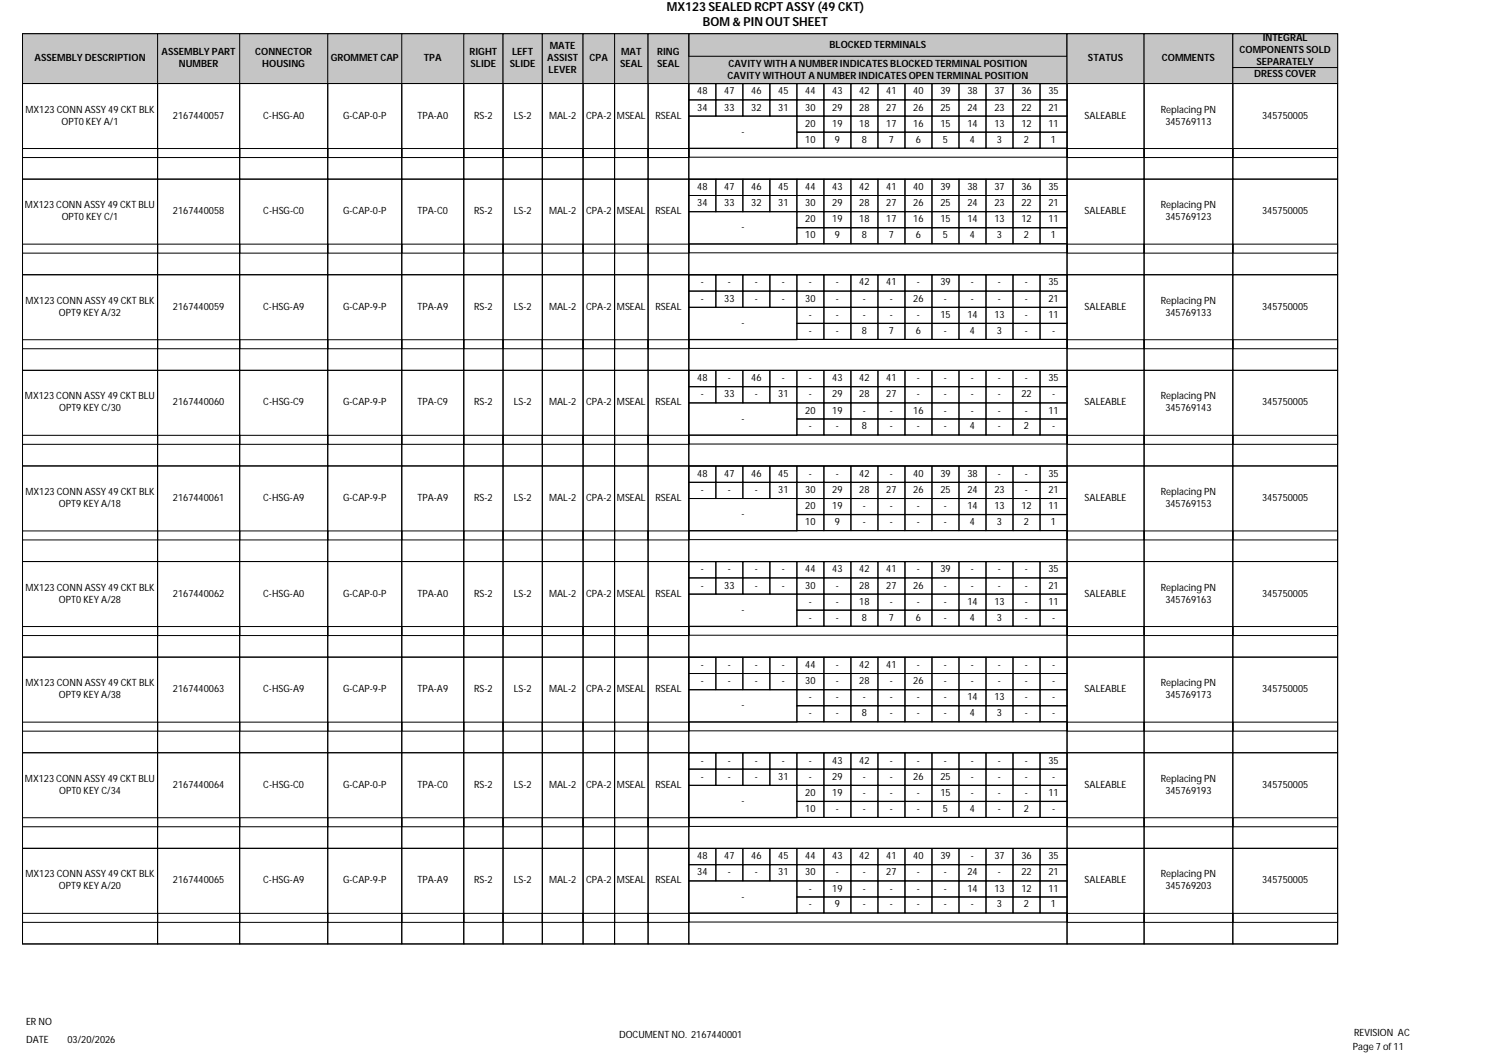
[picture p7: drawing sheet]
<svg xmlns="http://www.w3.org/2000/svg" width="420mm" height="297mm" viewBox="0 0 420 297" stroke-linecap="round" stroke-linejoin="round" font-family="sans-serif">
<defs><g id="words">
<g font-size="3.5">
<text x="188.1" y="3.1">MX123 SEALED RCPT ASSY (49 CKT)</text>
<text x="198.3" y="7.4">BOM &amp; PIN OUT SHEET</text>
</g>
<g font-size="2.8">
<text x="356.2" y="11.6">INTEGRAL</text>
<text x="9.7" y="17.2">ASSEMBLY DESCRIPTION</text>
<text x="45.6" y="15.6">ASSEMBLY PART</text>
<text x="72" y="15.6">CONNECTOR</text>
<text x="93.3" y="17.2">GROMMET CAP</text>
<text x="119.6" y="17.2">TPA</text>
<text x="132.4" y="15.6">RIGHT</text>
<text x="144.4" y="15.6">LEFT</text>
<text x="154.3" y="17.2">ASSIST</text>
<text x="155.1" y="13.9">MATE</text>
<text x="166.3" y="17.2">CPA</text>
<text x="175.2" y="15.6">MAT</text>
<text x="185.4" y="15.6">RING</text>
<text x="234" y="13.4">BLOCKED TERMINALS</text>
<text x="306.9" y="17.2">STATUS</text>
<text x="327.7" y="17.2">COMMENTS</text>
<text x="349.6" y="15">COMPONENTS SOLD</text>
<text x="50.5" y="18.9">NUMBER</text>
<text x="74" y="18.9">HOUSING</text>
<text x="132.7" y="18.9">SLIDE</text>
<text x="143.8" y="18.9">SLIDE</text>
<text x="154.8" y="20.6">LEVER</text>
<text x="174.9" y="18.9">SEAL</text>
<text x="185.4" y="18.9">SEAL</text>
<text x="205.2" y="22.1">CAVITY WITHOUT A NUMBER INDICATES OPEN TERMINAL POSITION</text>
<text x="205.5" y="18.8">CAVITY WITH A NUMBER INDICATES BLOCKED TERMINAL POSITION</text>
<text x="353.8" y="21.7">DRESS COVER</text>
<text x="354.4" y="18.4">SEPARATELY</text>
<text x="196.7" y="26.6">48</text>
<text x="204.3" y="26.6">47</text>
<text x="211.9" y="26.6">46</text>
<text x="219.5" y="26.6">45</text>
<text x="227.1" y="26.6">44</text>
<text x="234.8" y="26.6">43</text>
<text x="242.4" y="26.6">42</text>
<text x="250" y="26.6">41</text>
<text x="257.6" y="26.6">40</text>
<text x="265.2" y="26.6">39</text>
<text x="272.9" y="26.6">38</text>
<text x="280.5" y="26.6">37</text>
<text x="288.1" y="26.6">36</text>
<text x="295.7" y="26.6">35</text>
<text x="7.2" y="31.8">MX123 CONN ASSY 49 CKT BLK</text>
<text x="17.4" y="35.1">OPT0 KEY A/1</text>
<text x="48.8" y="33.5">2167440057</text>
<text x="74.2" y="33.5">C-HSG-A0</text>
<text x="96.8" y="33.5">G-CAP-0-P</text>
<text x="117.7" y="33.5">TPA-A0</text>
<text x="133.7" y="33.5">RS-2</text>
<text x="144.9" y="33.5">LS-2</text>
<text x="154.9" y="33.5">MAL-2</text>
<text x="165.3" y="33.5">CPA-2</text>
<text x="174" y="33.5">MSEAL</text>
<text x="184.9" y="33.5">RSEAL</text>
<text x="196.7" y="31.2">34</text>
<text x="204.3" y="31.2">33</text>
<text x="211.9" y="31.2">32</text>
<text x="219.5" y="31.2">31</text>
<text x="227.1" y="35.7">20</text>
<text x="227.1" y="31.2">30</text>
<text x="234.8" y="31.2">29</text>
<text x="234.8" y="35.7">19</text>
<text x="242.4" y="31.2">28</text>
<text x="242.4" y="35.7">18</text>
<text x="250" y="31.2">27</text>
<text x="250" y="35.7">17</text>
<text x="257.6" y="31.2">26</text>
<text x="257.6" y="35.7">16</text>
<text x="265.2" y="35.7">15</text>
<text x="265.2" y="31.2">25</text>
<text x="272.9" y="31.2">24</text>
<text x="272.9" y="35.7">14</text>
<text x="280.5" y="31.2">23</text>
<text x="280.5" y="35.7">13</text>
<text x="288.1" y="31.2">22</text>
<text x="288.1" y="35.7">12</text>
<text x="295.7" y="35.7">11</text>
<text x="295.7" y="31.2">21</text>
<text x="305.9" y="33.5">SALEABLE</text>
<text x="327.4" y="31.8">Replacing PN</text>
<text x="328.7" y="35.1">345769113</text>
<text x="356" y="33.5">345750005</text>
<text x="209.1" y="38">-</text>
<text x="227.1" y="40.2">10</text>
<text x="235.5" y="40.2">9</text>
<text x="243.1" y="40.2">8</text>
<text x="250.7" y="40.2">7</text>
<text x="258.3" y="40.2">6</text>
<text x="266" y="40.2">5</text>
<text x="273.6" y="40.2">4</text>
<text x="281.2" y="40.2">3</text>
<text x="288.8" y="40.2">2</text>
<text x="296.4" y="40.2">1</text>
<text x="196.7" y="53.6">48</text>
<text x="204.3" y="53.6">47</text>
<text x="211.9" y="53.6">46</text>
<text x="219.5" y="53.6">45</text>
<text x="227.1" y="53.6">44</text>
<text x="234.8" y="53.6">43</text>
<text x="242.4" y="53.6">42</text>
<text x="250" y="53.6">41</text>
<text x="257.6" y="53.6">40</text>
<text x="265.2" y="53.6">39</text>
<text x="272.9" y="53.6">38</text>
<text x="280.5" y="53.6">37</text>
<text x="288.1" y="53.6">36</text>
<text x="295.7" y="53.6">35</text>
<text x="7.1" y="58.7">MX123 CONN ASSY 49 CKT BLU</text>
<text x="196.7" y="58.1">34</text>
<text x="204.3" y="58.1">33</text>
<text x="211.9" y="58.1">32</text>
<text x="219.5" y="58.1">31</text>
<text x="227.1" y="58.1">30</text>
<text x="234.8" y="58.1">29</text>
<text x="242.4" y="58.1">28</text>
<text x="250" y="58.1">27</text>
<text x="257.6" y="58.1">26</text>
<text x="265.2" y="58.1">25</text>
<text x="272.9" y="58.1">24</text>
<text x="280.5" y="58.1">23</text>
<text x="288.1" y="58.1">22</text>
<text x="295.7" y="58.1">21</text>
<text x="327.4" y="58.7">Replacing PN</text>
<text x="17.4" y="62.1">OPT0 KEY C/1</text>
<text x="48.8" y="60.4">2167440058</text>
<text x="74.3" y="60.4">C-HSG-C0</text>
<text x="96.8" y="60.4">G-CAP-0-P</text>
<text x="117.8" y="60.4">TPA-C0</text>
<text x="133.7" y="60.4">RS-2</text>
<text x="144.9" y="60.4">LS-2</text>
<text x="154.9" y="60.4">MAL-2</text>
<text x="165.3" y="60.4">CPA-2</text>
<text x="174" y="60.4">MSEAL</text>
<text x="184.9" y="60.4">RSEAL</text>
<text x="209.1" y="65">-</text>
<text x="227.1" y="62.7">20</text>
<text x="234.8" y="62.7">19</text>
<text x="242.4" y="62.7">18</text>
<text x="250" y="62.7">17</text>
<text x="257.6" y="62.7">16</text>
<text x="265.2" y="62.7">15</text>
<text x="272.9" y="62.7">14</text>
<text x="280.5" y="62.7">13</text>
<text x="288.1" y="62.7">12</text>
<text x="295.7" y="62.7">11</text>
<text x="305.9" y="60.4">SALEABLE</text>
<text x="328.7" y="62.1">345769123</text>
<text x="356" y="60.4">345750005</text>
<text x="227.1" y="67.2">10</text>
<text x="235.5" y="67.2">9</text>
<text x="243.1" y="67.2">8</text>
<text x="250.7" y="67.2">7</text>
<text x="258.3" y="67.2">6</text>
<text x="266" y="67.2">5</text>
<text x="273.6" y="67.2">4</text>
<text x="281.2" y="67.2">3</text>
<text x="288.8" y="67.2">2</text>
<text x="296.4" y="67.2">1</text>
<text x="197.7" y="80.5">-</text>
<text x="205.3" y="80.5">-</text>
<text x="212.9" y="80.5">-</text>
<text x="220.5" y="80.5">-</text>
<text x="228.2" y="80.5">-</text>
<text x="235.8" y="80.5">-</text>
<text x="242.4" y="80.5">42</text>
<text x="250" y="80.5">41</text>
<text x="258.6" y="80.5">-</text>
<text x="265.2" y="80.5">39</text>
<text x="273.9" y="80.5">-</text>
<text x="281.5" y="80.5">-</text>
<text x="289.1" y="80.5">-</text>
<text x="295.7" y="80.5">35</text>
<text x="7.2" y="85.7">MX123 CONN ASSY 49 CKT BLK</text>
<text x="16.6" y="89.1">OPT9 KEY A/32</text>
<text x="48.8" y="87.4">2167440059</text>
<text x="74.2" y="87.4">C-HSG-A9</text>
<text x="96.8" y="87.4">G-CAP-9-P</text>
<text x="117.7" y="87.4">TPA-A9</text>
<text x="133.7" y="87.4">RS-2</text>
<text x="144.9" y="87.4">LS-2</text>
<text x="154.9" y="87.4">MAL-2</text>
<text x="165.3" y="87.4">CPA-2</text>
<text x="174" y="87.4">MSEAL</text>
<text x="184.9" y="87.4">RSEAL</text>
<text x="197.7" y="85.1">-</text>
<text x="204.3" y="85.1">33</text>
<text x="212.9" y="85.1">-</text>
<text x="220.5" y="85.1">-</text>
<text x="227.1" y="85.1">30</text>
<text x="228.2" y="89.7">-</text>
<text x="235.8" y="85.1">-</text>
<text x="235.8" y="89.7">-</text>
<text x="243.4" y="85.1">-</text>
<text x="243.4" y="89.7">-</text>
<text x="251" y="85.1">-</text>
<text x="251" y="89.7">-</text>
<text x="257.6" y="85.1">26</text>
<text x="258.6" y="89.7">-</text>
<text x="265.2" y="89.7">15</text>
<text x="266.3" y="85.1">-</text>
<text x="272.9" y="89.7">14</text>
<text x="273.9" y="85.1">-</text>
<text x="280.5" y="89.7">13</text>
<text x="281.5" y="85.1">-</text>
<text x="289.1" y="85.1">-</text>
<text x="289.1" y="89.7">-</text>
<text x="295.7" y="89.7">11</text>
<text x="295.7" y="85.1">21</text>
<text x="305.9" y="87.4">SALEABLE</text>
<text x="327.4" y="85.7">Replacing PN</text>
<text x="328.7" y="89.1">345769133</text>
<text x="356" y="87.4">345750005</text>
<text x="209.1" y="92">-</text>
<text x="228.2" y="94.2">-</text>
<text x="235.8" y="94.2">-</text>
<text x="243.1" y="94.2">8</text>
<text x="250.7" y="94.2">7</text>
<text x="258.3" y="94.2">6</text>
<text x="266.3" y="94.2">-</text>
<text x="273.6" y="94.2">4</text>
<text x="281.2" y="94.2">3</text>
<text x="289.1" y="94.2">-</text>
<text x="296.7" y="94.2">-</text>
<text x="196.7" y="107.5">48</text>
<text x="205.3" y="107.5">-</text>
<text x="211.9" y="107.5">46</text>
<text x="220.5" y="107.5">-</text>
<text x="228.2" y="107.5">-</text>
<text x="234.8" y="107.5">43</text>
<text x="242.4" y="107.5">42</text>
<text x="250" y="107.5">41</text>
<text x="258.6" y="107.5">-</text>
<text x="266.3" y="107.5">-</text>
<text x="273.9" y="107.5">-</text>
<text x="281.5" y="107.5">-</text>
<text x="289.1" y="107.5">-</text>
<text x="295.7" y="107.5">35</text>
<text x="7.1" y="112.7">MX123 CONN ASSY 49 CKT BLU</text>
<text x="197.7" y="112.1">-</text>
<text x="204.3" y="112.1">33</text>
<text x="212.9" y="112.1">-</text>
<text x="219.5" y="112.1">31</text>
<text x="228.2" y="112.1">-</text>
<text x="234.8" y="112.1">29</text>
<text x="242.4" y="112.1">28</text>
<text x="250" y="112.1">27</text>
<text x="258.6" y="112.1">-</text>
<text x="266.3" y="112.1">-</text>
<text x="273.9" y="112.1">-</text>
<text x="281.5" y="112.1">-</text>
<text x="288.1" y="112.1">22</text>
<text x="296.7" y="112.1">-</text>
<text x="327.4" y="112.7">Replacing PN</text>
<text x="16.7" y="116">OPT9 KEY C/30</text>
<text x="48.8" y="114.3">2167440060</text>
<text x="74.3" y="114.3">C-HSG-C9</text>
<text x="96.8" y="114.3">G-CAP-9-P</text>
<text x="117.8" y="114.3">TPA-C9</text>
<text x="133.7" y="114.3">RS-2</text>
<text x="144.9" y="114.3">LS-2</text>
<text x="154.9" y="114.3">MAL-2</text>
<text x="165.3" y="114.3">CPA-2</text>
<text x="174" y="114.3">MSEAL</text>
<text x="184.9" y="114.3">RSEAL</text>
<text x="209.1" y="118.9">-</text>
<text x="227.1" y="116.6">20</text>
<text x="234.8" y="116.6">19</text>
<text x="243.4" y="116.6">-</text>
<text x="251" y="116.6">-</text>
<text x="257.6" y="116.6">16</text>
<text x="266.3" y="116.6">-</text>
<text x="273.9" y="116.6">-</text>
<text x="281.5" y="116.6">-</text>
<text x="289.1" y="116.6">-</text>
<text x="295.7" y="116.6">11</text>
<text x="305.9" y="114.3">SALEABLE</text>
<text x="328.7" y="116">345769143</text>
<text x="356" y="114.3">345750005</text>
<text x="228.2" y="121.1">-</text>
<text x="235.8" y="121.1">-</text>
<text x="243.1" y="121.1">8</text>
<text x="251" y="121.1">-</text>
<text x="258.6" y="121.1">-</text>
<text x="266.3" y="121.1">-</text>
<text x="273.6" y="121.1">4</text>
<text x="281.5" y="121.1">-</text>
<text x="288.8" y="121.1">2</text>
<text x="296.7" y="121.1">-</text>
<text x="196.7" y="134.5">48</text>
<text x="204.3" y="134.5">47</text>
<text x="211.9" y="134.5">46</text>
<text x="219.5" y="134.5">45</text>
<text x="228.2" y="134.5">-</text>
<text x="235.8" y="134.5">-</text>
<text x="242.4" y="134.5">42</text>
<text x="251" y="134.5">-</text>
<text x="257.6" y="134.5">40</text>
<text x="265.2" y="134.5">39</text>
<text x="272.9" y="134.5">38</text>
<text x="281.5" y="134.5">-</text>
<text x="289.1" y="134.5">-</text>
<text x="295.7" y="134.5">35</text>
<text x="7.2" y="139.6">MX123 CONN ASSY 49 CKT BLK</text>
<text x="16.6" y="143">OPT9 KEY A/18</text>
<text x="48.8" y="141.3">2167440061</text>
<text x="74.2" y="141.3">C-HSG-A9</text>
<text x="96.8" y="141.3">G-CAP-9-P</text>
<text x="117.7" y="141.3">TPA-A9</text>
<text x="133.7" y="141.3">RS-2</text>
<text x="144.9" y="141.3">LS-2</text>
<text x="154.9" y="141.3">MAL-2</text>
<text x="165.3" y="141.3">CPA-2</text>
<text x="174" y="141.3">MSEAL</text>
<text x="184.9" y="141.3">RSEAL</text>
<text x="197.7" y="139">-</text>
<text x="205.3" y="139">-</text>
<text x="212.9" y="139">-</text>
<text x="219.5" y="139">31</text>
<text x="227.1" y="143.6">20</text>
<text x="227.1" y="139">30</text>
<text x="234.8" y="139">29</text>
<text x="234.8" y="143.6">19</text>
<text x="242.4" y="139">28</text>
<text x="243.4" y="143.6">-</text>
<text x="250" y="139">27</text>
<text x="251" y="143.6">-</text>
<text x="257.6" y="139">26</text>
<text x="258.6" y="143.6">-</text>
<text x="265.2" y="139">25</text>
<text x="266.3" y="143.6">-</text>
<text x="272.9" y="139">24</text>
<text x="272.9" y="143.6">14</text>
<text x="280.5" y="139">23</text>
<text x="280.5" y="143.6">13</text>
<text x="288.1" y="143.6">12</text>
<text x="289.1" y="139">-</text>
<text x="295.7" y="143.6">11</text>
<text x="295.7" y="139">21</text>
<text x="305.9" y="141.3">SALEABLE</text>
<text x="327.4" y="139.6">Replacing PN</text>
<text x="328.7" y="143">345769153</text>
<text x="356" y="141.3">345750005</text>
<text x="209.1" y="145.9">-</text>
<text x="227.1" y="148.1">10</text>
<text x="235.5" y="148.1">9</text>
<text x="243.4" y="148.1">-</text>
<text x="251" y="148.1">-</text>
<text x="258.6" y="148.1">-</text>
<text x="266.3" y="148.1">-</text>
<text x="273.6" y="148.1">4</text>
<text x="281.2" y="148.1">3</text>
<text x="288.8" y="148.1">2</text>
<text x="296.4" y="148.1">1</text>
<text x="197.7" y="161.4">-</text>
<text x="205.3" y="161.4">-</text>
<text x="212.9" y="161.4">-</text>
<text x="220.5" y="161.4">-</text>
<text x="227.1" y="161.4">44</text>
<text x="234.8" y="161.4">43</text>
<text x="242.4" y="161.4">42</text>
<text x="250" y="161.4">41</text>
<text x="258.6" y="161.4">-</text>
<text x="265.2" y="161.4">39</text>
<text x="273.9" y="161.4">-</text>
<text x="281.5" y="161.4">-</text>
<text x="289.1" y="161.4">-</text>
<text x="295.7" y="161.4">35</text>
<text x="7.2" y="166.6">MX123 CONN ASSY 49 CKT BLK</text>
<text x="197.7" y="166">-</text>
<text x="204.3" y="166">33</text>
<text x="212.9" y="166">-</text>
<text x="220.5" y="166">-</text>
<text x="227.1" y="166">30</text>
<text x="235.8" y="166">-</text>
<text x="242.4" y="166">28</text>
<text x="250" y="166">27</text>
<text x="257.6" y="166">26</text>
<text x="266.3" y="166">-</text>
<text x="273.9" y="166">-</text>
<text x="281.5" y="166">-</text>
<text x="289.1" y="166">-</text>
<text x="295.7" y="166">21</text>
<text x="327.4" y="166.6">Replacing PN</text>
<text x="16.6" y="170">OPT0 KEY A/28</text>
<text x="48.8" y="168.3">2167440062</text>
<text x="74.2" y="168.3">C-HSG-A0</text>
<text x="96.8" y="168.3">G-CAP-0-P</text>
<text x="117.7" y="168.3">TPA-A0</text>
<text x="133.7" y="168.3">RS-2</text>
<text x="144.9" y="168.3">LS-2</text>
<text x="154.9" y="168.3">MAL-2</text>
<text x="165.3" y="168.3">CPA-2</text>
<text x="174" y="168.3">MSEAL</text>
<text x="184.9" y="168.3">RSEAL</text>
<text x="209.1" y="172.9">-</text>
<text x="228.2" y="170.6">-</text>
<text x="235.8" y="170.6">-</text>
<text x="242.4" y="170.6">18</text>
<text x="251" y="170.6">-</text>
<text x="258.6" y="170.6">-</text>
<text x="266.3" y="170.6">-</text>
<text x="272.9" y="170.6">14</text>
<text x="280.5" y="170.6">13</text>
<text x="289.1" y="170.6">-</text>
<text x="295.7" y="170.6">11</text>
<text x="305.9" y="168.3">SALEABLE</text>
<text x="328.7" y="170">345769163</text>
<text x="356" y="168.3">345750005</text>
<text x="228.2" y="175">-</text>
<text x="235.8" y="175">-</text>
<text x="243.1" y="175">8</text>
<text x="250.7" y="175">7</text>
<text x="258.3" y="175">6</text>
<text x="266.3" y="175">-</text>
<text x="273.6" y="175">4</text>
<text x="281.2" y="175">3</text>
<text x="289.1" y="175">-</text>
<text x="296.7" y="175">-</text>
<text x="197.7" y="188.4">-</text>
<text x="205.3" y="188.4">-</text>
<text x="212.9" y="188.4">-</text>
<text x="220.5" y="188.4">-</text>
<text x="227.1" y="188.4">44</text>
<text x="235.8" y="188.4">-</text>
<text x="242.4" y="188.4">42</text>
<text x="250" y="188.4">41</text>
<text x="258.6" y="188.4">-</text>
<text x="266.3" y="188.4">-</text>
<text x="273.9" y="188.4">-</text>
<text x="281.5" y="188.4">-</text>
<text x="289.1" y="188.4">-</text>
<text x="296.7" y="188.4">-</text>
<text x="7.2" y="193.5">MX123 CONN ASSY 49 CKT BLK</text>
<text x="16.6" y="196.9">OPT9 KEY A/38</text>
<text x="48.8" y="195.2">2167440063</text>
<text x="74.2" y="195.2">C-HSG-A9</text>
<text x="96.8" y="195.2">G-CAP-9-P</text>
<text x="117.7" y="195.2">TPA-A9</text>
<text x="133.7" y="195.2">RS-2</text>
<text x="144.9" y="195.2">LS-2</text>
<text x="154.9" y="195.2">MAL-2</text>
<text x="165.3" y="195.2">CPA-2</text>
<text x="174" y="195.2">MSEAL</text>
<text x="184.9" y="195.2">RSEAL</text>
<text x="197.7" y="193">-</text>
<text x="205.3" y="193">-</text>
<text x="212.9" y="193">-</text>
<text x="220.5" y="193">-</text>
<text x="227.1" y="193">30</text>
<text x="228.2" y="197.5">-</text>
<text x="235.8" y="193">-</text>
<text x="235.8" y="197.5">-</text>
<text x="242.4" y="193">28</text>
<text x="243.4" y="197.5">-</text>
<text x="251" y="193">-</text>
<text x="251" y="197.5">-</text>
<text x="257.6" y="193">26</text>
<text x="258.6" y="197.5">-</text>
<text x="266.3" y="197.5">-</text>
<text x="266.3" y="193">-</text>
<text x="272.9" y="197.5">14</text>
<text x="273.9" y="193">-</text>
<text x="280.5" y="197.5">13</text>
<text x="281.5" y="193">-</text>
<text x="289.1" y="193">-</text>
<text x="289.1" y="197.5">-</text>
<text x="296.7" y="197.5">-</text>
<text x="296.7" y="193">-</text>
<text x="305.9" y="195.2">SALEABLE</text>
<text x="327.4" y="193.5">Replacing PN</text>
<text x="328.7" y="196.9">345769173</text>
<text x="356" y="195.2">345750005</text>
<text x="209.1" y="199.8">-</text>
<text x="228.2" y="202">-</text>
<text x="235.8" y="202">-</text>
<text x="243.1" y="202">8</text>
<text x="251" y="202">-</text>
<text x="258.6" y="202">-</text>
<text x="266.3" y="202">-</text>
<text x="273.6" y="202">4</text>
<text x="281.2" y="202">3</text>
<text x="289.1" y="202">-</text>
<text x="296.7" y="202">-</text>
<text x="197.7" y="215.4">-</text>
<text x="205.3" y="215.4">-</text>
<text x="212.9" y="215.3">-</text>
<text x="220.5" y="215.3">-</text>
<text x="228.2" y="215.3">-</text>
<text x="234.8" y="215.3">43</text>
<text x="242.4" y="215.4">42</text>
<text x="251" y="215.4">-</text>
<text x="258.6" y="215.4">-</text>
<text x="266.3" y="215.4">-</text>
<text x="273.9" y="215.4">-</text>
<text x="281.5" y="215.4">-</text>
<text x="289.1" y="215.4">-</text>
<text x="295.7" y="215.4">35</text>
<text x="7.1" y="220.5">MX123 CONN ASSY 49 CKT BLU</text>
<text x="197.7" y="219.9">-</text>
<text x="205.3" y="219.9">-</text>
<text x="212.9" y="219.9">-</text>
<text x="219.5" y="219.9">31</text>
<text x="228.2" y="219.9">-</text>
<text x="234.8" y="219.9">29</text>
<text x="243.4" y="219.9">-</text>
<text x="251" y="219.9">-</text>
<text x="257.6" y="219.9">26</text>
<text x="265.2" y="219.9">25</text>
<text x="273.9" y="219.9">-</text>
<text x="281.5" y="219.9">-</text>
<text x="289.1" y="219.9">-</text>
<text x="296.7" y="219.9">-</text>
<text x="327.4" y="220.5">Replacing PN</text>
<text x="16.7" y="223.9">OPT0 KEY C/34</text>
<text x="48.8" y="222.2">2167440064</text>
<text x="74.3" y="222.2">C-HSG-C0</text>
<text x="96.8" y="222.2">G-CAP-0-P</text>
<text x="117.8" y="222.2">TPA-C0</text>
<text x="133.7" y="222.2">RS-2</text>
<text x="144.9" y="222.2">LS-2</text>
<text x="154.9" y="222.2">MAL-2</text>
<text x="165.3" y="222.2">CPA-2</text>
<text x="174" y="222.2">MSEAL</text>
<text x="184.9" y="222.2">RSEAL</text>
<text x="209.1" y="226.8">-</text>
<text x="227.1" y="224.5">20</text>
<text x="234.8" y="224.5">19</text>
<text x="243.4" y="224.5">-</text>
<text x="251" y="224.5">-</text>
<text x="258.6" y="224.5">-</text>
<text x="265.2" y="224.5">15</text>
<text x="273.9" y="224.5">-</text>
<text x="281.5" y="224.5">-</text>
<text x="289.1" y="224.5">-</text>
<text x="295.7" y="224.5">11</text>
<text x="305.9" y="222.2">SALEABLE</text>
<text x="328.7" y="223.9">345769193</text>
<text x="356" y="222.2">345750005</text>
<text x="227.1" y="229">10</text>
<text x="235.8" y="229">-</text>
<text x="243.4" y="229">-</text>
<text x="251" y="229">-</text>
<text x="258.6" y="229">-</text>
<text x="266" y="229">5</text>
<text x="273.6" y="229">4</text>
<text x="281.5" y="229">-</text>
<text x="288.8" y="229">2</text>
<text x="296.7" y="229">-</text>
<text x="196.7" y="242.3">48</text>
<text x="204.3" y="242.3">47</text>
<text x="211.9" y="242.3">46</text>
<text x="219.5" y="242.3">45</text>
<text x="227.1" y="242.3">44</text>
<text x="234.8" y="242.3">43</text>
<text x="242.4" y="242.3">42</text>
<text x="250" y="242.3">41</text>
<text x="257.6" y="242.3">40</text>
<text x="265.2" y="242.3">39</text>
<text x="273.9" y="242.3">-</text>
<text x="280.5" y="242.3">37</text>
<text x="288.1" y="242.3">36</text>
<text x="295.7" y="242.3">35</text>
<text x="7.2" y="247.5">MX123 CONN ASSY 49 CKT BLK</text>
<text x="16.6" y="250.9">OPT9 KEY A/20</text>
<text x="48.8" y="249.2">2167440065</text>
<text x="74.2" y="249.2">C-HSG-A9</text>
<text x="96.8" y="249.2">G-CAP-9-P</text>
<text x="117.7" y="249.2">TPA-A9</text>
<text x="133.7" y="249.2">RS-2</text>
<text x="144.9" y="249.2">LS-2</text>
<text x="154.9" y="249.2">MAL-2</text>
<text x="165.3" y="249.2">CPA-2</text>
<text x="174" y="249.2">MSEAL</text>
<text x="184.9" y="249.2">RSEAL</text>
<text x="196.7" y="246.9">34</text>
<text x="205.3" y="246.9">-</text>
<text x="212.9" y="246.9">-</text>
<text x="219.5" y="246.9">31</text>
<text x="227.1" y="246.9">30</text>
<text x="228.2" y="251.5">-</text>
<text x="234.8" y="251.5">19</text>
<text x="235.8" y="246.9">-</text>
<text x="243.4" y="246.9">-</text>
<text x="243.4" y="251.5">-</text>
<text x="250" y="246.9">27</text>
<text x="251" y="251.5">-</text>
<text x="258.6" y="246.9">-</text>
<text x="258.6" y="251.5">-</text>
<text x="266.3" y="251.5">-</text>
<text x="266.3" y="246.9">-</text>
<text x="272.9" y="246.9">24</text>
<text x="272.9" y="251.5">14</text>
<text x="280.5" y="251.5">13</text>
<text x="281.5" y="246.9">-</text>
<text x="288.1" y="246.9">22</text>
<text x="288.1" y="251.5">12</text>
<text x="295.7" y="251.5">11</text>
<text x="295.7" y="246.9">21</text>
<text x="305.9" y="249.2">SALEABLE</text>
<text x="327.4" y="247.5">Replacing PN</text>
<text x="328.7" y="250.9">345769203</text>
<text x="356" y="249.2">345750005</text>
<text x="209.1" y="253.7">-</text>
<text x="228.2" y="255.9">-</text>
<text x="235.5" y="255.9">9</text>
<text x="243.4" y="255.9">-</text>
<text x="251" y="255.9">-</text>
<text x="258.6" y="255.9">-</text>
<text x="266.3" y="255.9">-</text>
<text x="273.9" y="255.9">-</text>
<text x="281.2" y="255.9">3</text>
<text x="288.8" y="255.9">2</text>
<text x="296.4" y="255.9">1</text>
<text x="7.3" y="289">ER NO</text>
<text x="174.6" y="292.8">DOCUMENT NO. 2167440001</text>
<text x="382" y="292.2">REVISION AC</text>
<text x="7.3" y="294.1">DATE</text>
<text x="19" y="294.1">03/20/2026</text>
<text x="381.6" y="296.1">Page 7 of 11</text>
</g>
</g></defs>
<path d="M6.3 9.5h371v256.7h-371z" fill="none" stroke="#000" stroke-width=".28"/>
<path d="M6.3 9.5h38.1v14.1h-38.1z" fill="#c9c6b8"/>
<path d="M6.3 9.5h38.1v14.1h-38.1z" fill="none" stroke="#000" stroke-width=".28"/>
<path d="M44.4 9.5h23.2v14.1h-23.2z" fill="#c9c6b8"/>
<path d="M44.4 9.5h23.2v14.1h-23.2z" fill="none" stroke="#000" stroke-width=".28"/>
<path d="M67.6 9.5h24.8v14.1h-24.8z" fill="#c9c6b8"/>
<path d="M67.6 9.5h24.8v14.1h-24.8z" fill="none" stroke="#000" stroke-width=".28"/>
<path d="M92.4 9.5h20.9v14.1h-20.9z" fill="#c9c6b8"/>
<path d="M92.4 9.5h20.9v14.1h-20.9z" fill="none" stroke="#000" stroke-width=".28"/>
<path d="M113.3 9.5h17.5v14.1h-17.5z" fill="#c9c6b8"/>
<path d="M113.3 9.5h17.5v14.1h-17.5z" fill="none" stroke="#000" stroke-width=".28"/>
<path d="M130.8 9.5h11.1v14.1h-11.1z" fill="#c9c6b8"/>
<path d="M130.8 9.5h11.1v14.1h-11.1z" fill="none" stroke="#000" stroke-width=".28"/>
<path d="M141.9 9.5h11.1v14.1h-11.1z" fill="#c9c6b8"/>
<path d="M141.9 9.5h11.1v14.1h-11.1z" fill="none" stroke="#000" stroke-width=".28"/>
<path d="M153 9.5h11.5v14.1h-11.5z" fill="#c9c6b8"/>
<path d="M153 9.5h11.5v14.1h-11.5z" fill="none" stroke="#000" stroke-width=".28"/>
<path d="M164.5 9.5h8.9v14.1h-8.9z" fill="#c9c6b8"/>
<path d="M164.5 9.5h8.9v14.1h-8.9z" fill="none" stroke="#000" stroke-width=".28"/>
<path d="M173.4 9.5h9.4v14.1h-9.4z" fill="#c9c6b8"/>
<path d="M173.4 9.5h9.4v14.1h-9.4z" fill="none" stroke="#000" stroke-width=".28"/>
<path d="M182.8 9.5h11.5v14.1h-11.5z" fill="#c9c6b8"/>
<path d="M182.8 9.5h11.5v14.1h-11.5z" fill="none" stroke="#000" stroke-width=".28"/>
<path d="M194.3 9.5h106.7v14.1h-106.7z" fill="#c9c6b8"/>
<path d="M194.2 15.9h106.9M194.3 9.5h106.7v14.1h-106.7zM194.3 9.5v6.5M301 9.5v6.5" fill="none" stroke="#000" stroke-width=".28"/>
<path d="M301 9.5h21.7v14.1h-21.7z" fill="#c9c6b8"/>
<path d="M301 9.5h21.7v14.1h-21.7z" fill="none" stroke="#000" stroke-width=".28"/>
<path d="M322.7 9.5h25v14.1h-25z" fill="#c9c6b8"/>
<path d="M322.7 9.5h25v14.1h-25z" fill="none" stroke="#000" stroke-width=".28"/>
<path d="M347.7 9.5h29.6v14.1h-29.6z" fill="#c9c6b8"/>
<g fill="none" stroke="#000" stroke-width=".28">
<path d="M347.7 19h29.7M347.7 9.5h29.6v14.1h-29.6zM6.3 23.6h38.1v26.9h-38.1zM44.4 23.6h23.2v26.9h-23.2zM67.6 23.6h24.8v26.9h-24.8zM92.4 23.6h20.9v26.9h-20.9zM113.3 23.6h17.5v26.9h-17.5zM130.8 23.6h11.1v26.9h-11.1zM141.9 23.6h11.1v26.9h-11.1zM153 23.6h11.5v26.9h-11.5zM164.5 23.6h8.9v26.9h-8.9zM173.4 23.6h9.4v26.9h-9.4z"/>
<path d="M182.8 23.6h11.5v26.9h-11.5zM194.3 23.6h106.7v26.9h-106.7zM194.3 23.6h7.6v4.6h-7.6zM194.3 28.2h7.6v4.5h-7.6zM194.3 32.7h30.5v9.2h-30.5zM201.9 28.2h7.6v4.5h-7.6zM201.9 23.6h7.6v4.6h-7.6zM209.5 28.2h7.7v4.5h-7.7zM209.5 23.6h7.7v4.6h-7.7zM217.2 28.2h7.6v4.5h-7.6zM217.2 23.6h7.6v4.6h-7.6zM224.8 23.6h7.6v4.6h-7.6z"/>
<path d="M224.8 32.7h7.6v4.6h-7.6zM224.8 37.2h7.6v4.6h-7.6zM224.8 28.2h7.6v4.5h-7.6zM232.4 23.6h7.6v4.6h-7.6zM232.4 28.2h7.6v4.5h-7.6zM232.4 32.7h7.6v4.6h-7.6zM232.4 37.2h7.6v4.6h-7.6zM240 28.2h7.6v4.5h-7.6zM240 32.7h7.6v4.6h-7.6zM240 37.2h7.6v4.6h-7.6zM240 23.6h7.6v4.6h-7.6zM247.6 28.2h7.7v4.5h-7.7z"/>
<path d="M247.6 32.7h7.7v4.6h-7.7zM247.6 37.2h7.7v4.6h-7.7zM247.6 23.6h7.7v4.6h-7.7zM255.3 28.2h7.6v4.5h-7.6zM255.3 32.7h7.6v4.6h-7.6zM255.3 37.2h7.6v4.6h-7.6zM255.3 23.6h7.6v4.6h-7.6zM262.9 32.7h7.6v4.6h-7.6zM262.9 37.2h7.6v4.6h-7.6zM262.9 28.2h7.6v4.5h-7.6zM262.9 23.6h7.6v4.6h-7.6zM270.5 28.2h7.6v4.5h-7.6z"/>
<path d="M270.5 32.7h7.6v4.6h-7.6zM270.5 37.2h7.6v4.6h-7.6zM270.5 23.6h7.6v4.6h-7.6zM278.1 28.2h7.6v4.5h-7.6zM278.1 32.7h7.6v4.6h-7.6zM278.1 37.2h7.6v4.6h-7.6zM278.1 23.6h7.6v4.6h-7.6zM285.7 28.2h7.7v4.5h-7.7zM285.7 32.7h7.7v4.6h-7.7zM285.7 37.2h7.7v4.6h-7.7zM285.7 23.6h7.7v4.6h-7.7zM293.4 32.7h7.6v4.6h-7.6z"/>
<path d="M293.4 37.2h7.6v4.6h-7.6zM293.4 23.6h7.6v4.6h-7.6zM293.4 28.2h7.6v4.5h-7.6zM301 23.6h21.7v26.9h-21.7zM322.7 23.6h25v26.9h-25zM347.7 23.6h29.6v26.9h-29.6zM6.3 41.9h38.1v2.5h-38.1zM6.3 50.5h38.1v27h-38.1zM44.4 41.9h23.2v2.5h-23.2zM44.4 50.5h23.2v27h-23.2zM67.6 50.5h24.8v27h-24.8zM67.6 41.9h24.8v2.5h-24.8z"/>
<path d="M92.4 50.5h20.9v27h-20.9zM92.4 41.9h20.9v2.5h-20.9zM113.3 50.5h17.5v27h-17.5zM113.3 41.9h17.5v2.5h-17.5zM130.8 41.9h11.1v2.5h-11.1zM130.8 50.5h11.1v27h-11.1zM141.9 41.9h11.1v2.5h-11.1zM141.9 50.5h11.1v27h-11.1zM153 41.9h11.5v2.5h-11.5zM153 50.5h11.5v27h-11.5zM164.5 41.9h8.9v2.5h-8.9zM164.5 50.5h8.9v27h-8.9z"/>
<path d="M173.4 41.9h9.4v2.5h-9.4zM173.4 50.5h9.4v27h-9.4zM182.8 50.5h11.5v27h-11.5zM182.8 41.9h11.5v2.5h-11.5zM194.3 50.5h106.7v27h-106.7zM194.3 50.6h7.6v4.5h-7.6zM194.3 55.1h7.6v4.6h-7.6zM194.3 59.7h30.5v9.2h-30.5zM194.4 41.8h106.6v2.5h-106.6zM201.9 55.1h7.6v4.6h-7.6zM201.9 50.6h7.6v4.5h-7.6zM209.5 55.1h7.7v4.6h-7.7z"/>
<path d="M209.5 50.6h7.7v4.5h-7.7zM217.2 55.1h7.6v4.6h-7.6zM217.2 50.6h7.6v4.5h-7.6zM224.8 50.6h7.6v4.5h-7.6zM224.8 59.7h7.6v4.6h-7.6zM224.8 55.1h7.6v4.6h-7.6zM232.4 50.6h7.6v4.5h-7.6zM232.4 55.1h7.6v4.6h-7.6zM232.4 59.7h7.6v4.6h-7.6zM240 55.1h7.6v4.6h-7.6zM240 59.7h7.6v4.6h-7.6zM240 50.6h7.6v4.5h-7.6z"/>
<path d="M247.6 55.1h7.7v4.6h-7.7zM247.6 59.7h7.7v4.6h-7.7zM247.6 50.6h7.7v4.5h-7.7zM255.3 55.1h7.6v4.6h-7.6zM255.3 59.7h7.6v4.6h-7.6zM255.3 50.6h7.6v4.5h-7.6zM262.9 59.7h7.6v4.6h-7.6zM262.9 55.1h7.6v4.6h-7.6zM262.9 50.6h7.6v4.5h-7.6zM270.5 55.1h7.6v4.6h-7.6zM270.5 59.7h7.6v4.6h-7.6zM270.5 50.6h7.6v4.5h-7.6z"/>
<path d="M278.1 55.1h7.6v4.6h-7.6zM278.1 59.7h7.6v4.6h-7.6zM278.1 50.6h7.6v4.5h-7.6zM285.7 55.1h7.7v4.6h-7.7zM285.7 59.7h7.7v4.6h-7.7zM285.7 50.6h7.7v4.5h-7.7zM293.4 59.7h7.6v4.6h-7.6zM293.4 50.6h7.6v4.5h-7.6zM293.4 55.1h7.6v4.6h-7.6zM301 41.9h21.7v2.5h-21.7zM301 50.5h21.7v27h-21.7zM322.7 41.9h25v2.5h-25z"/>
<path d="M322.7 50.5h25v27h-25zM347.7 41.9h29.6v2.5h-29.6zM347.7 50.5h29.6v27h-29.6zM6.3 68.9h38.1v2.5h-38.1zM6.3 77.5h38.1v27h-38.1zM44.4 68.9h23.2v2.5h-23.2zM44.4 77.5h23.2v27h-23.2zM67.6 77.5h24.8v27h-24.8zM67.6 68.9h24.8v2.5h-24.8zM92.4 77.5h20.9v27h-20.9zM92.4 68.9h20.9v2.5h-20.9zM113.3 77.5h17.5v27h-17.5z"/>
<path d="M113.3 68.9h17.5v2.5h-17.5zM130.8 68.9h11.1v2.5h-11.1zM130.8 77.5h11.1v27h-11.1zM141.9 68.9h11.1v2.5h-11.1zM141.9 77.5h11.1v27h-11.1zM153 68.9h11.5v2.5h-11.5zM153 77.5h11.5v27h-11.5zM164.5 68.9h8.9v2.5h-8.9zM164.5 77.5h8.9v27h-8.9zM173.4 68.9h9.4v2.5h-9.4zM173.4 77.5h9.4v27h-9.4zM182.8 77.5h11.5v27h-11.5z"/>
<path d="M182.8 68.9h11.5v2.5h-11.5zM194.3 77.5h106.7v27h-106.7zM194.3 77.5h7.6v4.6h-7.6zM194.4 68.8h106.6v2.5h-106.6zM201.9 77.5h7.6v4.6h-7.6zM209.5 77.5h7.7v4.6h-7.7zM217.2 77.5h7.6v4.6h-7.6zM224.8 64.2h7.6v4.6h-7.6zM224.8 77.5h7.6v4.6h-7.6zM232.4 64.2h7.6v4.6h-7.6zM232.4 77.5h7.6v4.6h-7.6zM240 64.2h7.6v4.6h-7.6z"/>
<path d="M240 77.5h7.6v4.6h-7.6zM247.6 64.2h7.7v4.6h-7.7zM247.6 77.5h7.7v4.6h-7.7zM255.3 64.2h7.6v4.6h-7.6zM255.3 77.5h7.6v4.6h-7.6zM262.9 64.2h7.6v4.6h-7.6zM262.9 77.5h7.6v4.6h-7.6zM270.5 64.2h7.6v4.6h-7.6zM270.5 77.5h7.6v4.6h-7.6zM278.1 64.2h7.6v4.6h-7.6zM278.1 77.5h7.6v4.6h-7.6zM285.7 64.2h7.7v4.6h-7.7z"/>
<path d="M285.7 77.5h7.7v4.6h-7.7zM293.4 64.2h7.6v4.6h-7.6zM293.4 77.5h7.6v4.6h-7.6zM301 68.9h21.7v2.5h-21.7zM301 77.5h21.7v27h-21.7zM322.7 68.9h25v2.5h-25zM322.7 77.5h25v27h-25zM347.7 68.9h29.6v2.5h-29.6zM347.7 77.5h29.6v27h-29.6zM6.3 95.8h38.1v2.6h-38.1zM44.4 95.8h23.2v2.6h-23.2zM67.6 95.8h24.8v2.6h-24.8z"/>
<path d="M92.4 95.8h20.9v2.6h-20.9zM113.3 95.8h17.5v2.6h-17.5zM130.8 95.8h11.1v2.6h-11.1zM141.9 95.8h11.1v2.6h-11.1zM153 95.8h11.5v2.6h-11.5zM164.5 95.8h8.9v2.6h-8.9zM173.4 95.8h9.4v2.6h-9.4zM182.8 95.8h11.5v2.6h-11.5zM194.3 82.1h7.6v4.6h-7.6zM194.3 86.7h30.5v9.1h-30.5zM194.4 95.7h106.6v2.6h-106.6zM201.9 82.1h7.6v4.6h-7.6z"/>
<path d="M209.5 82.1h7.7v4.6h-7.7zM217.2 82.1h7.6v4.6h-7.6zM224.8 86.7h7.6v4.6h-7.6zM224.8 91.2h7.6v4.5h-7.6zM224.8 82.1h7.6v4.6h-7.6zM232.4 82.1h7.6v4.6h-7.6zM232.4 86.7h7.6v4.6h-7.6zM232.4 91.2h7.6v4.5h-7.6zM240 82.1h7.6v4.6h-7.6zM240 86.7h7.6v4.6h-7.6zM240 91.2h7.6v4.5h-7.6zM247.6 82.1h7.7v4.6h-7.7z"/>
<path d="M247.6 86.7h7.7v4.6h-7.7zM247.6 91.2h7.7v4.5h-7.7zM255.3 82.1h7.6v4.6h-7.6zM255.3 86.7h7.6v4.6h-7.6zM255.3 91.2h7.6v4.5h-7.6zM262.9 86.7h7.6v4.6h-7.6zM262.9 91.2h7.6v4.5h-7.6zM262.9 82.1h7.6v4.6h-7.6zM270.5 82.1h7.6v4.6h-7.6zM270.5 86.7h7.6v4.6h-7.6zM270.5 91.2h7.6v4.5h-7.6zM278.1 82.1h7.6v4.6h-7.6z"/>
<path d="M278.1 86.7h7.6v4.6h-7.6zM278.1 91.2h7.6v4.5h-7.6zM285.7 82.1h7.7v4.6h-7.7zM285.7 86.7h7.7v4.6h-7.7zM285.7 91.2h7.7v4.5h-7.7zM293.4 86.7h7.6v4.6h-7.6zM293.4 91.2h7.6v4.5h-7.6zM293.4 82.1h7.6v4.6h-7.6zM301 95.8h21.7v2.6h-21.7zM322.7 95.8h25v2.6h-25zM347.7 95.8h29.6v2.6h-29.6zM6.3 104.5h38.1v26.9h-38.1z"/>
<path d="M44.4 104.5h23.2v26.9h-23.2zM67.6 104.5h24.8v26.9h-24.8zM92.4 104.5h20.9v26.9h-20.9zM113.3 104.5h17.5v26.9h-17.5zM130.8 104.5h11.1v26.9h-11.1zM141.9 104.5h11.1v26.9h-11.1zM153 104.5h11.5v26.9h-11.5zM164.5 104.5h8.9v26.9h-8.9zM173.4 104.5h9.4v26.9h-9.4zM182.8 104.5h11.5v26.9h-11.5zM194.3 104.5h106.7v26.9h-106.7zM194.3 104.5h7.6v4.6h-7.6z"/>
<path d="M194.3 109.1h7.6v4.5h-7.6zM194.3 113.6h30.5v9.2h-30.5zM201.9 109.1h7.6v4.5h-7.6zM201.9 104.5h7.6v4.6h-7.6zM209.5 109.1h7.7v4.5h-7.7zM209.5 104.5h7.7v4.6h-7.7zM217.2 109.1h7.6v4.5h-7.6zM217.2 104.5h7.6v4.6h-7.6zM224.8 104.5h7.6v4.6h-7.6zM224.8 113.6h7.6v4.6h-7.6zM224.8 118.1h7.6v4.6h-7.6zM224.8 109.1h7.6v4.5h-7.6z"/>
<path d="M232.4 104.5h7.6v4.6h-7.6zM232.4 109.1h7.6v4.5h-7.6zM232.4 113.6h7.6v4.6h-7.6zM232.4 118.1h7.6v4.6h-7.6zM240 109.1h7.6v4.5h-7.6zM240 113.6h7.6v4.6h-7.6zM240 118.1h7.6v4.6h-7.6zM240 104.5h7.6v4.6h-7.6zM247.6 109.1h7.7v4.5h-7.7zM247.6 113.6h7.7v4.6h-7.7zM247.6 118.1h7.7v4.6h-7.7zM247.6 104.5h7.7v4.6h-7.7z"/>
<path d="M255.3 109.1h7.6v4.5h-7.6zM255.3 113.6h7.6v4.6h-7.6zM255.3 118.1h7.6v4.6h-7.6zM255.3 104.5h7.6v4.6h-7.6zM262.9 113.6h7.6v4.6h-7.6zM262.9 118.1h7.6v4.6h-7.6zM262.9 109.1h7.6v4.5h-7.6zM262.9 104.5h7.6v4.6h-7.6zM270.5 109.1h7.6v4.5h-7.6zM270.5 113.6h7.6v4.6h-7.6zM270.5 118.1h7.6v4.6h-7.6zM270.5 104.5h7.6v4.6h-7.6z"/>
<path d="M278.1 109.1h7.6v4.5h-7.6zM278.1 113.6h7.6v4.6h-7.6zM278.1 118.1h7.6v4.6h-7.6zM278.1 104.5h7.6v4.6h-7.6zM285.7 109.1h7.7v4.5h-7.7zM285.7 113.6h7.7v4.6h-7.7zM285.7 118.1h7.7v4.6h-7.7zM285.7 104.5h7.7v4.6h-7.7zM293.4 113.6h7.6v4.6h-7.6zM293.4 118.1h7.6v4.6h-7.6zM293.4 104.5h7.6v4.6h-7.6zM293.4 109.1h7.6v4.5h-7.6z"/>
<path d="M301 104.5h21.7v26.9h-21.7zM322.7 104.5h25v26.9h-25zM347.7 104.5h29.6v26.9h-29.6zM6.3 122.8h38.1v2.5h-38.1zM6.3 131.4h38.1v27h-38.1zM44.4 122.8h23.2v2.5h-23.2zM44.4 131.4h23.2v27h-23.2zM67.6 131.4h24.8v27h-24.8zM67.6 122.8h24.8v2.5h-24.8zM92.4 131.4h20.9v27h-20.9zM92.4 122.8h20.9v2.5h-20.9zM113.3 131.4h17.5v27h-17.5z"/>
<path d="M113.3 122.8h17.5v2.5h-17.5zM130.8 122.8h11.1v2.5h-11.1zM130.8 131.4h11.1v27h-11.1zM141.9 122.8h11.1v2.5h-11.1zM141.9 131.4h11.1v27h-11.1zM153 122.8h11.5v2.5h-11.5zM153 131.4h11.5v27h-11.5zM164.5 122.8h8.9v2.5h-8.9zM164.5 131.4h8.9v27h-8.9zM173.4 122.8h9.4v2.5h-9.4zM173.4 131.4h9.4v27h-9.4zM182.8 131.4h11.5v27h-11.5z"/>
<path d="M182.8 122.8h11.5v2.5h-11.5zM194.3 131.4h106.7v27h-106.7zM194.3 131.5h7.6v4.5h-7.6zM194.3 136h7.6v4.6h-7.6zM194.4 122.7h106.6v2.5h-106.6zM201.9 136h7.6v4.6h-7.6zM201.9 131.5h7.6v4.5h-7.6zM209.5 136h7.7v4.6h-7.7zM209.5 131.5h7.7v4.5h-7.7zM217.2 136h7.6v4.6h-7.6zM217.2 131.5h7.6v4.5h-7.6zM224.8 131.5h7.6v4.5h-7.6z"/>
<path d="M224.8 136h7.6v4.6h-7.6zM232.4 131.5h7.6v4.5h-7.6zM232.4 136h7.6v4.6h-7.6zM240 136h7.6v4.6h-7.6zM240 131.5h7.6v4.5h-7.6zM247.6 136h7.7v4.6h-7.7zM247.6 131.5h7.7v4.5h-7.7zM255.3 136h7.6v4.6h-7.6zM255.3 131.5h7.6v4.5h-7.6zM262.9 136h7.6v4.6h-7.6zM262.9 131.5h7.6v4.5h-7.6zM270.5 136h7.6v4.6h-7.6z"/>
<path d="M270.5 131.5h7.6v4.5h-7.6zM278.1 136h7.6v4.6h-7.6zM278.1 131.5h7.6v4.5h-7.6zM285.7 136h7.7v4.6h-7.7zM285.7 131.5h7.7v4.5h-7.7zM293.4 131.5h7.6v4.5h-7.6zM293.4 136h7.6v4.6h-7.6zM301 122.8h21.7v2.5h-21.7zM301 131.4h21.7v27h-21.7zM322.7 122.8h25v2.5h-25zM322.7 131.4h25v27h-25zM347.7 122.8h29.6v2.5h-29.6z"/>
<path d="M347.7 131.4h29.6v27h-29.6zM6.3 149.8h38.1v2.5h-38.1zM6.3 158.4h38.1v26.9h-38.1zM44.4 149.8h23.2v2.5h-23.2zM44.4 158.4h23.2v26.9h-23.2zM67.6 158.4h24.8v26.9h-24.8zM67.6 149.8h24.8v2.5h-24.8zM92.4 158.4h20.9v26.9h-20.9zM92.4 149.8h20.9v2.5h-20.9zM113.3 158.4h17.5v26.9h-17.5zM113.3 149.8h17.5v2.5h-17.5zM130.8 149.8h11.1v2.5h-11.1z"/>
<path d="M130.8 158.4h11.1v26.9h-11.1zM141.9 149.8h11.1v2.5h-11.1zM141.9 158.4h11.1v26.9h-11.1zM153 149.8h11.5v2.5h-11.5zM153 158.4h11.5v26.9h-11.5zM164.5 149.8h8.9v2.5h-8.9zM164.5 158.4h8.9v26.9h-8.9zM173.4 149.8h9.4v2.5h-9.4zM173.4 158.4h9.4v26.9h-9.4zM182.8 158.4h11.5v26.9h-11.5zM182.8 149.8h11.5v2.5h-11.5zM194.3 158.4h106.7v26.9h-106.7z"/>
<path d="M194.3 158.4h7.6v4.6h-7.6zM194.3 140.6h30.5v9.2h-30.5zM194.4 149.7h106.6v2.5h-106.6zM201.9 158.4h7.6v4.6h-7.6zM209.5 158.4h7.7v4.6h-7.7zM217.2 158.4h7.6v4.6h-7.6zM224.8 140.6h7.6v4.6h-7.6zM224.8 145.1h7.6v4.6h-7.6zM224.8 158.4h7.6v4.6h-7.6zM232.4 140.6h7.6v4.6h-7.6zM232.4 145.1h7.6v4.6h-7.6zM232.4 158.4h7.6v4.6h-7.6z"/>
<path d="M240 140.6h7.6v4.6h-7.6zM240 145.1h7.6v4.6h-7.6zM240 158.4h7.6v4.6h-7.6zM247.6 140.6h7.7v4.6h-7.7zM247.6 145.1h7.7v4.6h-7.7zM247.6 158.4h7.7v4.6h-7.7zM255.3 140.6h7.6v4.6h-7.6zM255.3 145.1h7.6v4.6h-7.6zM255.3 158.4h7.6v4.6h-7.6zM262.9 140.6h7.6v4.6h-7.6zM262.9 145.1h7.6v4.6h-7.6zM262.9 158.4h7.6v4.6h-7.6z"/>
<path d="M270.5 140.6h7.6v4.6h-7.6zM270.5 145.1h7.6v4.6h-7.6zM270.5 158.4h7.6v4.6h-7.6zM278.1 140.6h7.6v4.6h-7.6zM278.1 145.1h7.6v4.6h-7.6zM278.1 158.4h7.6v4.6h-7.6zM285.7 140.6h7.7v4.6h-7.7zM285.7 145.1h7.7v4.6h-7.7zM285.7 158.4h7.7v4.6h-7.7zM293.4 140.6h7.6v4.6h-7.6zM293.4 145.1h7.6v4.6h-7.6zM293.4 158.4h7.6v4.6h-7.6z"/>
<path d="M301 149.8h21.7v2.5h-21.7zM301 158.4h21.7v26.9h-21.7zM322.7 149.8h25v2.5h-25zM322.7 158.4h25v26.9h-25zM347.7 149.8h29.6v2.5h-29.6zM347.7 158.4h29.6v26.9h-29.6zM6.3 176.7h38.1v2.6h-38.1zM44.4 176.7h23.2v2.6h-23.2zM67.6 176.7h24.8v2.6h-24.8zM92.4 176.7h20.9v2.6h-20.9zM113.3 176.7h17.5v2.6h-17.5zM130.8 176.7h11.1v2.6h-11.1z"/>
<path d="M141.9 176.7h11.1v2.6h-11.1zM153 176.7h11.5v2.6h-11.5zM164.5 176.7h8.9v2.6h-8.9zM173.4 176.7h9.4v2.6h-9.4zM182.8 176.7h11.5v2.6h-11.5zM194.3 163h7.6v4.6h-7.6zM194.3 167.6h30.5v9.1h-30.5zM194.4 176.6h106.6v2.6h-106.6zM201.9 163h7.6v4.6h-7.6zM209.5 163h7.7v4.6h-7.7zM217.2 163h7.6v4.6h-7.6zM224.8 167.6h7.6v4.5h-7.6z"/>
<path d="M224.8 172.1h7.6v4.5h-7.6zM224.8 163h7.6v4.6h-7.6zM232.4 163h7.6v4.6h-7.6zM232.4 167.6h7.6v4.5h-7.6zM232.4 172.1h7.6v4.5h-7.6zM240 163h7.6v4.6h-7.6zM240 167.6h7.6v4.5h-7.6zM240 172.1h7.6v4.5h-7.6zM247.6 163h7.7v4.6h-7.7zM247.6 167.6h7.7v4.5h-7.7zM247.6 172.1h7.7v4.5h-7.7zM255.3 163h7.6v4.6h-7.6z"/>
<path d="M255.3 167.6h7.6v4.5h-7.6zM255.3 172.1h7.6v4.5h-7.6zM262.9 167.6h7.6v4.5h-7.6zM262.9 172.1h7.6v4.5h-7.6zM262.9 163h7.6v4.6h-7.6zM270.5 163h7.6v4.6h-7.6zM270.5 167.6h7.6v4.5h-7.6zM270.5 172.1h7.6v4.5h-7.6zM278.1 163h7.6v4.6h-7.6zM278.1 167.6h7.6v4.5h-7.6zM278.1 172.1h7.6v4.5h-7.6zM285.7 163h7.7v4.6h-7.7z"/>
<path d="M285.7 167.6h7.7v4.5h-7.7zM285.7 172.1h7.7v4.5h-7.7zM293.4 167.6h7.6v4.5h-7.6zM293.4 172.1h7.6v4.5h-7.6zM293.4 163h7.6v4.6h-7.6zM301 176.7h21.7v2.6h-21.7zM322.7 176.7h25v2.6h-25zM347.7 176.7h29.6v2.6h-29.6zM6.3 185.3h38.1v27h-38.1zM44.4 185.3h23.2v27h-23.2zM67.6 185.3h24.8v27h-24.8zM92.4 185.3h20.9v27h-20.9z"/>
<path d="M113.3 185.3h17.5v27h-17.5zM130.8 185.3h11.1v27h-11.1zM141.9 185.3h11.1v27h-11.1zM153 185.3h11.5v27h-11.5zM164.5 185.3h8.9v27h-8.9zM173.4 185.3h9.4v27h-9.4zM182.8 185.3h11.5v27h-11.5zM194.3 185.3h106.7v27h-106.7zM194.3 185.4h7.6v4.6h-7.6zM194.3 190h7.6v4.5h-7.6zM194.3 194.5h30.5v9.2h-30.5zM201.9 190h7.6v4.5h-7.6z"/>
<path d="M201.9 185.4h7.6v4.6h-7.6zM209.5 190h7.7v4.5h-7.7zM209.5 185.4h7.7v4.6h-7.7zM217.2 190h7.6v4.5h-7.6zM217.2 185.4h7.6v4.6h-7.6zM224.8 185.4h7.6v4.6h-7.6zM224.8 194.5h7.6v4.6h-7.6zM224.8 199h7.6v4.6h-7.6zM224.8 190h7.6v4.5h-7.6zM232.4 185.4h7.6v4.6h-7.6zM232.4 190h7.6v4.5h-7.6zM232.4 194.5h7.6v4.6h-7.6z"/>
<path d="M232.4 199h7.6v4.6h-7.6zM240 190h7.6v4.5h-7.6zM240 194.5h7.6v4.6h-7.6zM240 199h7.6v4.6h-7.6zM240 185.4h7.6v4.6h-7.6zM247.6 190h7.7v4.5h-7.7zM247.6 194.5h7.7v4.6h-7.7zM247.6 199h7.7v4.6h-7.7zM247.6 185.4h7.7v4.6h-7.7zM255.3 190h7.6v4.5h-7.6zM255.3 194.5h7.6v4.6h-7.6zM255.3 199h7.6v4.6h-7.6z"/>
<path d="M255.3 185.4h7.6v4.6h-7.6zM262.9 194.5h7.6v4.6h-7.6zM262.9 199h7.6v4.6h-7.6zM262.9 190h7.6v4.5h-7.6zM262.9 185.4h7.6v4.6h-7.6zM270.5 190h7.6v4.5h-7.6zM270.5 194.5h7.6v4.6h-7.6zM270.5 199h7.6v4.6h-7.6zM270.5 185.4h7.6v4.6h-7.6zM278.1 190h7.6v4.5h-7.6zM278.1 194.5h7.6v4.6h-7.6zM278.1 199h7.6v4.6h-7.6z"/>
<path d="M278.1 185.4h7.6v4.6h-7.6zM285.7 190h7.7v4.5h-7.7zM285.7 194.5h7.7v4.6h-7.7zM285.7 199h7.7v4.6h-7.7zM285.7 185.4h7.7v4.6h-7.7zM293.4 194.5h7.6v4.6h-7.6zM293.4 199h7.6v4.6h-7.6zM293.4 185.4h7.6v4.6h-7.6zM293.4 190h7.6v4.5h-7.6zM301 185.3h21.7v27h-21.7zM322.7 185.3h25v27h-25zM347.7 185.3h29.6v27h-29.6z"/>
<path d="M6.3 203.7h38.1v2.5h-38.1zM6.3 212.3h38.1v27h-38.1zM44.4 203.7h23.2v2.5h-23.2zM44.4 212.3h23.2v27h-23.2zM67.6 212.3h24.8v27h-24.8zM67.6 203.7h24.8v2.5h-24.8zM92.4 212.3h20.9v27h-20.9zM92.4 203.7h20.9v2.5h-20.9zM113.3 212.3h17.5v27h-17.5zM113.3 203.7h17.5v2.5h-17.5zM130.8 203.7h11.1v2.5h-11.1zM130.8 212.3h11.1v27h-11.1z"/>
<path d="M141.9 203.7h11.1v2.5h-11.1zM141.9 212.3h11.1v27h-11.1zM153 203.7h11.5v2.5h-11.5zM153 212.3h11.5v27h-11.5zM164.5 203.7h8.9v2.5h-8.9zM164.5 212.3h8.9v27h-8.9zM173.4 203.7h9.4v2.5h-9.4zM173.4 212.3h9.4v27h-9.4zM182.8 212.3h11.5v27h-11.5zM182.8 203.7h11.5v2.5h-11.5zM194.3 212.3h106.7v27h-106.7zM194.3 212.4h7.6v4.5h-7.6z"/>
<path d="M194.3 216.9h7.6v4.6h-7.6zM194.4 203.6h106.6v2.5h-106.6zM201.9 216.9h7.6v4.6h-7.6zM201.9 212.4h7.6v4.5h-7.6zM209.5 216.9h7.7v4.6h-7.7zM209.5 212.4h7.7v4.5h-7.7zM217.2 216.9h7.6v4.6h-7.6zM217.2 212.4h7.6v4.5h-7.6zM224.8 212.4h7.6v4.5h-7.6zM224.8 216.9h7.6v4.6h-7.6zM232.4 212.4h7.6v4.5h-7.6zM232.4 216.9h7.6v4.6h-7.6z"/>
<path d="M240 216.9h7.6v4.6h-7.6zM240 212.4h7.6v4.5h-7.6zM247.6 216.9h7.7v4.6h-7.7zM247.6 212.4h7.7v4.5h-7.7zM255.3 216.9h7.6v4.6h-7.6zM255.3 212.4h7.6v4.5h-7.6zM262.9 216.9h7.6v4.6h-7.6zM262.9 212.4h7.6v4.5h-7.6zM270.5 216.9h7.6v4.6h-7.6zM270.5 212.4h7.6v4.5h-7.6zM278.1 216.9h7.6v4.6h-7.6zM278.1 212.4h7.6v4.5h-7.6z"/>
<path d="M285.7 216.9h7.7v4.6h-7.7zM285.7 212.4h7.7v4.5h-7.7zM293.4 212.4h7.6v4.5h-7.6zM293.4 216.9h7.6v4.6h-7.6zM301 203.7h21.7v2.5h-21.7zM301 212.3h21.7v27h-21.7zM322.7 203.7h25v2.5h-25zM322.7 212.3h25v27h-25zM347.7 203.7h29.6v2.5h-29.6zM347.7 212.3h29.6v27h-29.6zM6.3 230.6h38.1v2.6h-38.1zM6.3 239.3h38.1v26.9h-38.1z"/>
<path d="M44.4 230.6h23.2v2.6h-23.2zM44.4 239.3h23.2v26.9h-23.2zM67.6 239.3h24.8v26.9h-24.8zM67.6 230.6h24.8v2.6h-24.8zM92.4 239.3h20.9v26.9h-20.9zM92.4 230.6h20.9v2.6h-20.9zM113.3 239.3h17.5v26.9h-17.5zM113.3 230.6h17.5v2.6h-17.5zM130.8 230.6h11.1v2.6h-11.1zM130.8 239.3h11.1v26.9h-11.1zM141.9 230.6h11.1v2.6h-11.1zM141.9 239.3h11.1v26.9h-11.1z"/>
<path d="M153 230.6h11.5v2.6h-11.5zM153 239.3h11.5v26.9h-11.5zM164.5 230.6h8.9v2.6h-8.9zM164.5 239.3h8.9v26.9h-8.9zM173.4 230.6h9.4v2.6h-9.4zM173.4 239.3h9.4v26.9h-9.4zM182.8 239.3h11.5v26.9h-11.5zM182.8 230.6h11.5v2.6h-11.5zM194.3 239.3h106.7v26.9h-106.7zM194.3 239.3h7.6v4.6h-7.6zM194.3 221.5h30.5v9.1h-30.5zM194.4 230.6h106.6v2.5h-106.6z"/>
<path d="M201.9 239.3h7.6v4.6h-7.6zM209.5 239.3h7.7v4.6h-7.7zM217.2 239.3h7.6v4.6h-7.6zM224.8 221.5h7.6v4.6h-7.6zM224.8 226h7.6v4.6h-7.6zM224.8 239.3h7.6v4.6h-7.6zM232.4 221.5h7.6v4.6h-7.6zM232.4 226h7.6v4.6h-7.6zM232.4 239.3h7.6v4.6h-7.6zM240 221.5h7.6v4.6h-7.6zM240 226h7.6v4.6h-7.6zM240 239.3h7.6v4.6h-7.6z"/>
<path d="M247.6 221.5h7.7v4.6h-7.7zM247.6 226h7.7v4.6h-7.7zM247.6 239.3h7.7v4.6h-7.7zM255.3 221.5h7.6v4.6h-7.6zM255.3 226h7.6v4.6h-7.6zM255.3 239.3h7.6v4.6h-7.6zM262.9 221.5h7.6v4.6h-7.6zM262.9 226h7.6v4.6h-7.6zM262.9 239.3h7.6v4.6h-7.6zM270.5 221.5h7.6v4.6h-7.6zM270.5 226h7.6v4.6h-7.6zM270.5 239.3h7.6v4.6h-7.6z"/>
<path d="M278.1 221.5h7.6v4.6h-7.6zM278.1 226h7.6v4.6h-7.6zM278.1 239.3h7.6v4.6h-7.6zM285.7 221.5h7.7v4.6h-7.7zM285.7 226h7.7v4.6h-7.7zM285.7 239.3h7.7v4.6h-7.7zM293.4 221.5h7.6v4.6h-7.6zM293.4 226h7.6v4.6h-7.6zM293.4 239.3h7.6v4.6h-7.6zM301 230.6h21.7v2.6h-21.7zM301 239.3h21.7v26.9h-21.7zM322.7 230.6h25v2.6h-25z"/>
<path d="M322.7 239.3h25v26.9h-25zM347.7 230.6h29.6v2.6h-29.6zM347.7 239.3h29.6v26.9h-29.6zM6.3 257.6h38.1v2.6h-38.1zM44.4 257.6h23.2v2.6h-23.2zM67.6 257.6h24.8v2.6h-24.8zM92.4 257.6h20.9v2.6h-20.9zM113.3 257.6h17.5v2.6h-17.5zM130.8 257.6h11.1v2.6h-11.1zM141.9 257.6h11.1v2.6h-11.1zM153 257.6h11.5v2.6h-11.5zM164.5 257.6h8.9v2.6h-8.9z"/>
<path d="M173.4 257.6h9.4v2.6h-9.4zM182.8 257.6h11.5v2.6h-11.5zM194.3 243.9h7.6v4.6h-7.6zM194.3 248.5h30.5v9.1h-30.5zM194.4 257.5h106.6v2.6h-106.6zM201.9 243.9h7.6v4.6h-7.6zM209.5 243.9h7.7v4.6h-7.7zM217.2 243.9h7.6v4.6h-7.6zM224.8 248.5h7.6v4.5h-7.6zM224.8 253h7.6v4.5h-7.6zM224.8 243.9h7.6v4.6h-7.6zM232.4 243.9h7.6v4.6h-7.6z"/>
<path d="M232.4 248.5h7.6v4.5h-7.6zM232.4 253h7.6v4.5h-7.6zM240 243.9h7.6v4.6h-7.6zM240 248.5h7.6v4.5h-7.6zM240 253h7.6v4.5h-7.6zM247.6 243.9h7.7v4.6h-7.7zM247.6 248.5h7.7v4.5h-7.7zM247.6 253h7.7v4.5h-7.7zM255.3 243.9h7.6v4.6h-7.6zM255.3 248.5h7.6v4.5h-7.6zM255.3 253h7.6v4.5h-7.6zM262.9 248.5h7.6v4.5h-7.6z"/>
<path d="M262.9 253h7.6v4.5h-7.6zM262.9 243.9h7.6v4.6h-7.6zM270.5 243.9h7.6v4.6h-7.6zM270.5 248.5h7.6v4.5h-7.6zM270.5 253h7.6v4.5h-7.6zM278.1 243.9h7.6v4.6h-7.6zM278.1 248.5h7.6v4.5h-7.6zM278.1 253h7.6v4.5h-7.6zM285.7 243.9h7.7v4.6h-7.7zM285.7 248.5h7.7v4.5h-7.7zM285.7 253h7.7v4.5h-7.7zM293.4 248.5h7.6v4.5h-7.6z"/>
<path d="M293.4 253h7.6v4.5h-7.6zM293.4 243.9h7.6v4.6h-7.6zM301 257.6h21.7v2.6h-21.7zM322.7 257.6h25v2.6h-25zM347.7 257.6h29.6v2.6h-29.6z"/>
</g>
<use href="#words"/>
</svg>
